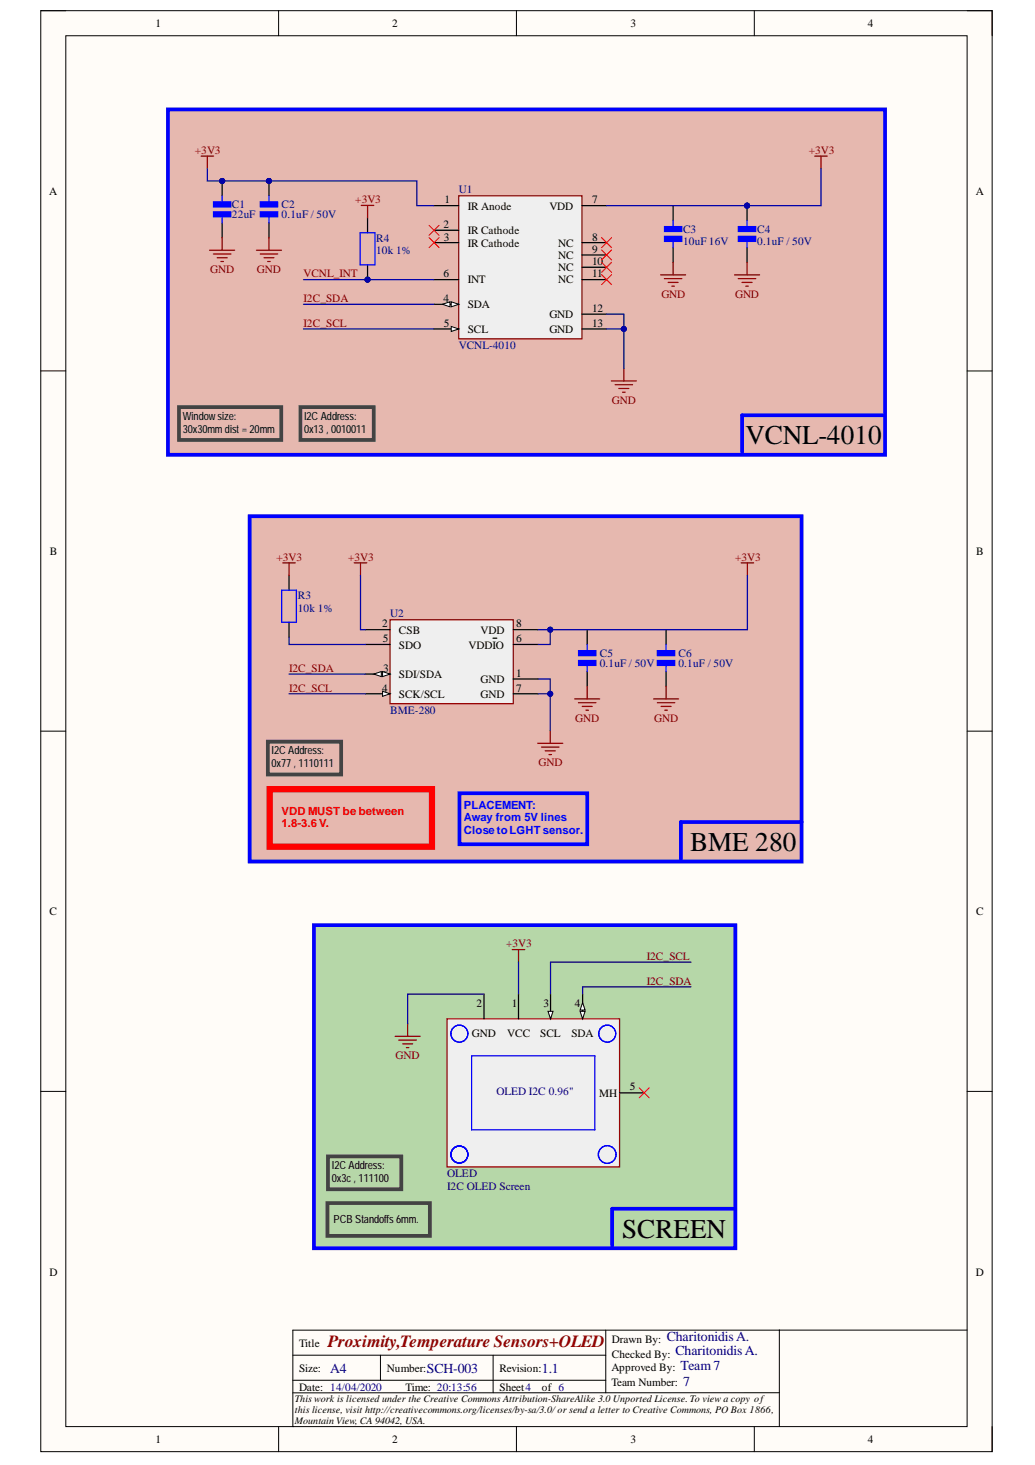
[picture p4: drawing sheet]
<svg xmlns="http://www.w3.org/2000/svg" width="210mm" height="297mm" viewBox="0 0 210 297" stroke-linecap="round" stroke-linejoin="round" font-family="sans-serif">
<defs><g id="words">
<g font-size="5.5">
<text x="151.2" y="90.1">VCNL-4010</text>
<text x="140" y="172.6">BME 280</text>
<text x="126.2" y="251">SCREEN</text>
</g>
<text font-size="3.5" fill="#800000" x="66.5" y="273.1">Proximity,Temperature Sensors+OLED</text>
<g font-size="2.8" fill="#000080">
<text x="135.2" y="271.9">CharitonidisA.</text>
<text x="137" y="274.7">CharitonidisA.</text>
<text x="67" y="278.3">A4</text>
<text x="86.6" y="278.3">SCH-003</text>
<text x="109.9" y="278.3">1.1</text>
<text x="138" y="277.7">Team7</text>
<text x="138.5" y="281">7</text>
</g>
<g font-size="2.3">
<text x="31.5" y="5.5">1</text>
<text x="79.6" y="5.5">2</text>
<text x="127.9" y="5.5">3</text>
<text x="176" y="5.5">4</text>
<text x="10" y="39.5">A</text>
<text x="90.1" y="41.2">1</text>
<text x="120.1" y="41.2">7</text>
<text x="197.9" y="39.5">A</text>
<text x="90" y="46.2">2</text>
<text x="94.9" y="42.5">IR Anode</text>
<text x="94.9" y="47.5">IR Cathode</text>
<text x="111.4" y="42.5">VDD</text>
<text x="90" y="48.8">3</text>
<text x="94.9" y="50">IR Cathode</text>
<text x="113.2" y="50">NC</text>
<text x="113.2" y="52.5">NC</text>
<text x="120.1" y="48.8">8</text>
<text x="120.1" y="51.2">9</text>
<text x="120.1" y="53.8">10</text>
<text x="90" y="56.2">6</text>
<text x="94.9" y="57.5">INT</text>
<text x="113.2" y="55">NC</text>
<text x="113.2" y="57.5">NC</text>
<text x="120.1" y="56.2">11</text>
<text x="90" y="61.3">4</text>
<text x="94.9" y="62.5">SDA</text>
<text x="111.4" y="64.5">GND</text>
<text x="120.1" y="63.2">12</text>
<text x="90" y="66.3">5</text>
<text x="94.9" y="67.5">SCL</text>
<text x="111.4" y="67.5">GND</text>
<text x="120.1" y="66.3">13</text>
<text x="37.1" y="85.2">Windowsize:</text>
<text x="37.1" y="87.7">30x30mmdist = 20mm</text>
<text x="61.7" y="85.2">I2C Address:</text>
<text x="61.7" y="87.7">0x13, 0010011</text>
<text x="10.1" y="112.6">B</text>
<text x="198" y="112.6">B</text>
<text x="77.5" y="127.2">2</text>
<text x="77.6" y="130.2">5</text>
<text x="80.9" y="128.5">CSB</text>
<text x="80.9" y="131.5">SDO</text>
<text x="95" y="131.5">VDDIO</text>
<text x="97.5" y="128.5">VDD</text>
<text x="104.7" y="130.2">6</text>
<text x="104.7" y="127.2">8</text>
<text x="77.7" y="136.2">3</text>
<text x="80.9" y="137.5">SDI/SDA</text>
<text x="104.7" y="137.2">1</text>
<text x="77.5" y="140.2">4</text>
<text x="80.9" y="141.5">SCK/SCL</text>
<text x="97.5" y="138.5">GND</text>
<text x="97.5" y="141.5">GND</text>
<text x="104.7" y="140.2">7</text>
<text x="55.1" y="153">I2C Address:</text>
<text x="55.1" y="155.6">0x77 , 1110111</text>
<text x="10.1" y="185.6">C</text>
<text x="198" y="185.6">C</text>
<text x="96.6" y="204.1">2</text>
<text x="103.8" y="204.1">1</text>
<text x="110.2" y="204.1">3</text>
<text x="116.6" y="204.1">4</text>
<text x="95.7" y="210.2">GND</text>
<text x="102.9" y="210.2">VCC</text>
<text x="109.5" y="210.2">SCL</text>
<text x="115.9" y="210.2">SDA</text>
<text x="127.7" y="221.1">5</text>
<text x="121.5" y="222.4">MH</text>
<text x="67.3" y="237.1">I2C Address:</text>
<text x="67.3" y="239.7">0x3c , 111100</text>
<text x="67.7" y="248.1">PCB Standoffs 6mm.</text>
<text x="10.1" y="258.6">D</text>
<text x="197.9" y="258.6">D</text>
<text x="60.6" y="273.1">Title</text>
<text x="124.1" y="272.3">Drawn By:</text>
<text x="124.1" y="275.4">Checked By:</text>
<text x="60.6" y="278.1">Size:</text>
<text x="60.6" y="282">Date: 14/04/2020</text>
<text x="78.5" y="278.1">Number:</text>
<text x="82.3" y="282">Time: 20:13:56</text>
<text x="101.3" y="278.1">Revision:</text>
<text x="101.3" y="282">Sheet4</text>
<text x="109.9" y="282">of 6</text>
<text x="124" y="278.1">Approved By:</text>
<text x="124" y="281.1">Team Number:</text>
<text x="31.5" y="292.6">1</text>
<text x="79.6" y="292.6">2</text>
<text x="127.9" y="292.6">3</text>
<text x="176" y="292.6">4</text>
</g>
<g font-size="2.3" fill="#800000">
<text x="39.5" y="31.2">+3V3</text>
<text x="164" y="31.2">+3V3</text>
<text x="72" y="41.2">+3V3</text>
<text x="42.7" y="55.4">GND</text>
<text x="52.1" y="55.4">GND</text>
<text x="61.6" y="56.2">VCNL_INT</text>
<text x="61.6" y="61.3">I2C_SDA</text>
<text x="134.1" y="60.3">GND</text>
<text x="149.1" y="60.3">GND</text>
<text x="61.6" y="66.3">I2C_SCL</text>
<text x="124.1" y="81.9">GND</text>
<text x="56.1" y="113.7">+3V3</text>
<text x="70.6" y="113.7">+3V3</text>
<text x="149.1" y="113.7">+3V3</text>
<text x="58.6" y="136.2">I2C_SDA</text>
<text x="58.6" y="140.2">I2C_SCL</text>
<text x="116.6" y="146.3">GND</text>
<text x="132.7" y="146.3">GND</text>
<text x="109.2" y="155.3">GND</text>
<text x="102.6" y="192.1">+3V3</text>
<text x="131.2" y="194.6">I2C_SCL</text>
<text x="131.2" y="199.6">I2C_SDA</text>
<text x="80.2" y="214.8">GND</text>
</g>
<g font-size="2.3" fill="#000080">
<text x="93.1" y="39.2">U1</text>
<text x="47" y="42.3">C1</text>
<text x="47" y="44.2">22uF</text>
<text x="57.1" y="42.3">C2</text>
<text x="57.1" y="44.2">0.1uF / 50V</text>
<text x="138.5" y="47.2">C3</text>
<text x="153.6" y="47.2">C4</text>
<text x="76.3" y="49">R4</text>
<text x="76.3" y="51.6">10k 1%</text>
<text x="138.5" y="49.7">10uF 16V</text>
<text x="153.6" y="49.7">0.1uF / 50V</text>
<text x="93.1" y="70.7">VCNL-4010</text>
<text x="60.4" y="121.5">R3</text>
<text x="60.4" y="124.1">10k 1%</text>
<text x="79.1" y="125.2">U2</text>
<text x="121.6" y="133.2">C5</text>
<text x="121.6" y="135.2">0.1uF / 50V</text>
<text x="137.6" y="133.2">C6</text>
<text x="137.6" y="135.2">0.1uF / 50V</text>
<text x="79.1" y="144.8">BME-280</text>
<text x="100.7" y="222.1">OLED I2C 0.96&quot;</text>
<text x="90.7" y="238.7">OLED</text>
<text x="90.7" y="241.2">I2C OLED Screen</text>
</g>
<g font-size="2.3" fill="#f00">
<text x="57.1" y="165.1">VDD MUST be between</text>
<text x="57.1" y="167.7">1.8-3.6 V.</text>
</g>
<g font-size="2.3" fill="#00f">
<text x="94.1" y="164">PLACEMENT:</text>
<text x="94.1" y="166.5">Away from 5V lines</text>
<text x="94.1" y="169">Close toLGHT sensor.</text>
</g>
<g font-size="2">
<text x="59.8" y="284.2">This work is licensed under the Creative Commons Attribution-ShareAlike 3.0 Unported License. To view a copy of</text>
<text x="59.8" y="286.5">this license, visit http://creativecommons.org/licenses/by-sa/3.0/or send a letter to Creative Commons, PO Box 1866,</text>
<text x="59.8" y="288.8">Mountain View, CA 94042, USA.</text>
</g>
</g></defs>
<path d="M8.3 2.2h192.9v292.1h-192.9z" fill-rule="evenodd" fill="#fffcf8"/>
<path d="M8.3 2.2h192.9v292.1h-192.9z" fill="none" stroke="#000" stroke-width=".2"/>
<path d="M13.3 7.2h182.8v282.1h-182.8z" fill-rule="evenodd" fill="#fffcf8"/>
<g fill="none" stroke="#000" stroke-width=".2">
<path d="M8.3 2.2h5M13.3 7.2h182.8v282.1h-182.8zM56.5 2.2v5M104.7 2.2v5M153 2.2v5M196.1 2.2h5.1v5M8.3 75.2h5M196.1 75.2h5.1M8.3 148.2h5M196.1 148.2h5.1M8.3 221.3h5M196.1 221.3h5.1"/>
<path d="M59.4 274.8h63.5M59.4 279.9h63.5M77.2 274.8v5.1M100 274.8v7.6M122.9 269.7v12.7M158.1 269.7v19.6M196.1 269.7h-136.7v19.6h.1M56.5 289.3v5M104.7 289.3v5M153 289.3v5M158.1 282.4h-98.7M201.2 289.3v5"/>
</g>
<path d="M50.6 104.7h112v70h-112z" fill-rule="evenodd" fill="#e6b8af"/>
<path d="M50.6 104.7h112v70h-112z" fill="none" stroke="#00f" stroke-width=".76"/>
<path d="M79.1 125.7h25v17h-25z" fill-rule="evenodd" fill="#efefef"/>
<path d="M79.1 125.7h25v17h-25z" fill="none" stroke="#800000" stroke-width=".25"/>
<path d="M74.1 127.7h5M74.1 136.7h5M104.1 137.7h5" fill="none" stroke="#000" stroke-width=".25"/>
<path d="M77.6 136.2l1.5 .5-1.5 .5z" fill="#f8fcff"/>
<path d="M77.6 136.2l1.5 .5-1.5 .5z" fill="none" stroke="#000" stroke-width=".2"/>
<path d="M75.8 136.7l1.5-.5v1z" fill="#f8fcff"/>
<path d="M75.8 136.7l1.5-.5v1z" fill="none" stroke="#000" stroke-width=".2"/>
<path d="M74.1 140.7h5" fill="none" stroke="#000" stroke-width=".25"/>
<path d="M77.6 140.2l1.5 .5-1.5 .5z" fill="#f8fcff"/>
<path d="M77.6 140.2l1.5 .5-1.5 .5z" fill="none" stroke="#000" stroke-width=".2"/>
<path d="M58.6 116.7v3M58.6 126.2v3M74.1 130.7h5M100 129.4h.7M104.1 130.7h5M104.1 127.7h5M119.1 127.7v3M119.1 136.2v3M135.1 127.7v3M135.1 136.2v3M104.1 140.7h5" fill="none" stroke="#000" stroke-width=".25"/>
<path d="M57.1 119.7h3v6.5h-3zM119.1 130.7v1.5M119.1 134.7v1.5M135.1 130.7v1.5M135.1 134.7v1.5" fill="none" stroke="#00f" stroke-width=".25"/>
<g fill="none" stroke="#800000" stroke-width=".25">
<path d="M57.3 114.1h2.6M58.6 114.1v2.6M71.8 114.1h2.6M73.1 114.1v2.6M150.3 114.1h2.5M151.6 114.1v2.6M119.1 139.2v2.5M135.1 139.2v2.5M109.1 150.7h5M109.8 151.5h3.6M110.6 152.2h2M111.3 153h.5"/>
<path d="M111.6 148.2v2.5M116.5 141.7h5.1M117.3 142.5h3.6M118.1 143.2h2M118.8 144h.5M132.5 141.7h5.1M133.3 142.5h3.6M134.1 143.2h2M134.8 144h.5"/>
</g>
<path d="M117.6 134.2h3v.5h-3zM117.6 132.2h3v.5h-3zM133.6 134.2h3v.5h-3zM133.6 132.2h3v.5h-3zM93.2 160.8h25.9v10.4h-25.9zM138.1 166.7h24.5M138.1 166.7v7.5" fill="none" stroke="#00f" stroke-width=".76"/>
<path d="M54.7 160h32.9v11.7h-32.9z" fill="none" stroke="#f00" stroke-width="1.3"/>
<path d="M34.1 22.2h145.4v70h-145.4z" fill-rule="evenodd" fill="#e6b8af"/>
<path d="M34.1 22.2h145.4v70h-145.4z" fill="none" stroke="#00f" stroke-width=".76"/>
<path d="M93 39.7h25v29h-25z" fill-rule="evenodd" fill="#efefef"/>
<path d="M93 39.7h25v29h-25z" fill="none" stroke="#800000" stroke-width=".25"/>
<path d="M88 41.7h5M88 46.7h5M88 49.2h5M88 61.7h5" fill="none" stroke="#000" stroke-width=".25"/>
<path d="M91.5 61.2l1.5 .5-1.5 .5z" fill="#f8fcff"/>
<path d="M91.5 61.2l1.5 .5-1.5 .5z" fill="none" stroke="#000" stroke-width=".2"/>
<path d="M89.7 61.7l1.6-.5v1z" fill="#f8fcff"/>
<path d="M89.7 61.7l1.6-.5v1z" fill="none" stroke="#000" stroke-width=".2"/>
<path d="M88 66.7h5" fill="none" stroke="#000" stroke-width=".25"/>
<path d="M91.5 66.2l1.5 .5-1.5 .5z" fill="#f8fcff"/>
<path d="M91.5 66.2l1.5 .5-1.5 .5z" fill="none" stroke="#000" stroke-width=".2"/>
<path d="M88 56.7h5M118 56.7h5M118 41.7h5M118 49.2h5M118 51.7h5M118 54.2h5M136.5 41.7v3M136.5 50.2v3M118 63.7h5M118 66.7h5" fill="none" stroke="#000" stroke-width=".25"/>
<path d="M87 45.7l2 2M87 48.2l2 2M89 45.7l-2 2M89 48.2l-2 2M122 48.2l2 2M122 50.7l2 2M122 53.2l2 2M122 55.7l2 2M124 48.2l-2 2M124 50.7l-2 2M124 53.2l-2 2M124 55.7l-2 2" fill="none" stroke="#f00" stroke-width=".2"/>
<path d="M165.2 31.7h2.6M166.5 31.7v2.5M124 77.2h5.1M124.7 78h3.6M125.5 78.8h2M126.3 79.5h.5M126.5 74.7v2.5" fill="none" stroke="#800000" stroke-width=".25"/>
<path d="M135 48.2h3v.5h-3zM135 46.2h3v.5h-3z" fill="none" stroke="#00f" stroke-width=".76"/>
<path d="M136.5 44.7v1.5M136.5 48.7v1.5" fill="none" stroke="#00f" stroke-width=".25"/>
<circle cx="151.5" cy="41.7" r=".51" fill="#000080"/>
<circle cx="151.5" cy="41.7" r=".51" fill="none" stroke="#000080" stroke-width=".2"/>
<path d="M151.5 41.7v3" fill="none" stroke="#000" stroke-width=".25"/>
<circle cx="151.5" cy="41.7" r=".51" fill="#000080"/>
<circle cx="151.5" cy="41.7" r=".51" fill="none" stroke="#000080" stroke-width=".2"/>
<path d="M151.5 50.2v3" fill="none" stroke="#000" stroke-width=".25"/>
<path d="M150 46.2h3v.5h-3zM150 48.2h3v.5h-3z" fill="none" stroke="#00f" stroke-width=".76"/>
<path d="M151.5 44.7v1.5M151.5 48.7v1.5" fill="none" stroke="#00f" stroke-width=".25"/>
<path d="M134 55.7h5M134.7 56.5h3.6M135.5 57.3h2M136.3 58h.5M136.5 53.2v2.5M149 55.7h5M149.7 56.5h3.6M150.5 57.3h2M151.3 58h.5M151.5 53.2v2.5" fill="none" stroke="#800000" stroke-width=".25"/>
<circle cx="54.5" cy="36.7" r=".51" fill="#000080"/>
<circle cx="54.5" cy="36.7" r=".51" fill="none" stroke="#000080" stroke-width=".2"/>
<path d="M54.5 36.7v3M54.5 45.2v3" fill="none" stroke="#000" stroke-width=".25"/>
<circle cx="54.5" cy="36.7" r=".51" fill="#000080"/>
<circle cx="54.5" cy="36.7" r=".51" fill="none" stroke="#000080" stroke-width=".2"/>
<path d="M53 43.2h3v.5h-3zM53 41.2h3v.5h-3z" fill="none" stroke="#00f" stroke-width=".76"/>
<path d="M54.5 39.7v1.5M54.5 43.7v1.5" fill="none" stroke="#00f" stroke-width=".25"/>
<path d="M52 50.7h5.1M52.8 51.5h3.5M53.5 52.3h2.1M54.3 53h.5M54.5 48.2v2.5" fill="none" stroke="#800000" stroke-width=".25"/>
<circle cx="74.5" cy="56.7" r=".51" fill="#000080"/>
<circle cx="74.5" cy="56.7" r=".51" fill="none" stroke="#000080" stroke-width=".2"/>
<path d="M74.5 53.7v3" fill="none" stroke="#000" stroke-width=".25"/>
<circle cx="74.5" cy="56.7" r=".51" fill="#000080"/>
<circle cx="74.5" cy="56.7" r=".51" fill="none" stroke="#000080" stroke-width=".2"/>
<path d="M74.5 44.2v3" fill="none" stroke="#000" stroke-width=".25"/>
<path d="M73 47.2h3v6.5h-3z" fill="none" stroke="#00f" stroke-width=".25"/>
<path d="M73.3 41.7h2.5M74.5 41.7v2.5" fill="none" stroke="#800000" stroke-width=".25"/>
<circle cx="45.1" cy="36.7" r=".51" fill="#000080"/>
<circle cx="45.1" cy="36.7" r=".51" fill="none" stroke="#000080" stroke-width=".2"/>
<path d="M45.1 36.7v3M45.1 45.2v3" fill="none" stroke="#000" stroke-width=".25"/>
<circle cx="45.1" cy="36.7" r=".51" fill="#000080"/>
<circle cx="45.1" cy="36.7" r=".51" fill="none" stroke="#000080" stroke-width=".2"/>
<path d="M43.6 43.2h3v.5h-3zM43.6 41.2h3v.5h-3zM179 84.2h-28.5v7.5" fill="none" stroke="#00f" stroke-width=".76"/>
<path d="M45.1 39.7v1.5M45.1 43.7v1.5" fill="none" stroke="#00f" stroke-width=".25"/>
<path d="M40.8 31.7h2.5M42.1 31.7v2.5M42.5 50.7h5.1M43.3 51.5h3.5M44 52.3h2.1M44.8 53h.5M45.1 48.2v2.5" fill="none" stroke="#800000" stroke-width=".25"/>
<path d="M36.3 82.5h20.7v6.7h-20.7z" fill="none" stroke="#434343" stroke-width=".76"/>
<path d="M63.7 187.6h85.4v65.5h-85.4z" fill-rule="evenodd" fill="#b6d7a8"/>
<path d="M63.7 187.6h85.4v65.5h-85.4z" fill="none" stroke="#00f" stroke-width=".76"/>
<path d="M90.7 206.6h35v30h-35z" fill-rule="evenodd" fill="#efefef"/>
<path d="M90.7 206.6h35v30h-35z" fill="none" stroke="#980000" stroke-width=".25"/>
<path d="M98.2 201.6v5M105.2 201.6v5M111.7 201.6v5" fill="none" stroke="#000" stroke-width=".25"/>
<path d="M111.1 205.1h1.1l-.5 1.5z" fill="#f8fcff"/>
<path d="M111.1 205.1h1.1l-.5 1.5z" fill="none" stroke="#000" stroke-width=".2"/>
<path d="M118.2 201.6v5" fill="none" stroke="#000" stroke-width=".25"/>
<path d="M117.6 205.1h1.1l-.5 1.5z" fill="#f8fcff"/>
<path d="M117.6 205.1h1.1l-.5 1.5z" fill="none" stroke="#000" stroke-width=".2"/>
<path d="M118.2 203.3l.5 1.5h-1.1z" fill="#f8fcff"/>
<path d="M118.2 203.3l.5 1.5h-1.1z" fill="none" stroke="#000" stroke-width=".2"/>
<g fill="none" stroke="#00f" stroke-width=".25">
<path d="M95.7 214.1h24.9v15h-24.9z"/>
<circle cx="93.2" cy="209.6" r="1.72"/>
<circle cx="123.1" cy="209.6" r="1.72"/>
<circle cx="123.2" cy="209.6" r="1.72"/>
<circle cx="93.2" cy="234.1" r="1.72"/>
<circle cx="123.1" cy="234.1" r="1.8"/>
</g>
<path d="M125.7 221.6h4.9" fill="none" stroke="#000" stroke-width=".25"/>
<path d="M103.9 192.5h2.5M105.2 192.5v2.6M80.1 210.1h5.1M80.9 210.9h3.5M81.7 211.6h2M82.4 212.4h.5M82.7 207.6v2.5" fill="none" stroke="#800000" stroke-width=".25"/>
<path d="M148.6 245.1h-24.4v7.5" fill="none" stroke="#00f" stroke-width=".76"/>
<path d="M66.4 243.9h20.8v6.7h-20.8z" fill="none" stroke="#434343" stroke-width=".76"/>
<path d="M129.6 220.6l2.1 2M131.7 220.6l-2.1 2" fill="none" stroke="#f00" stroke-width=".2"/>
<path d="M42.1 34.2v2.5h42.4v5h3.5M140.1 200.1h-21.9v1.5" fill="none" stroke="#000080" stroke-width=".25"/>
<circle cx="54.5" cy="36.7" r=".51" fill="#000080"/>
<circle cx="54.5" cy="36.7" r=".51" fill="none" stroke="#000080" stroke-width=".2"/>
<circle cx="45.1" cy="36.7" r=".51" fill="#000080"/>
<circle cx="45.1" cy="36.7" r=".51" fill="none" stroke="#000080" stroke-width=".2"/>
<path d="M61.5 56.7h26.5M61.5 66.7h26.5M61.5 61.7h26.5M58.6 136.7h15.5M58.6 129.2v1.5h15.5M58.6 140.7h15.5" fill="none" stroke="#000080" stroke-width=".25"/>
<circle cx="74.5" cy="56.7" r=".51" fill="#000080"/>
<circle cx="74.5" cy="56.7" r=".51" fill="none" stroke="#000080" stroke-width=".2"/>
<path d="M73.1 116.7v11h1M109.1 140.7h2.5M98.2 201.6h-15.5v6" fill="none" stroke="#000080" stroke-width=".25"/>
<circle cx="111.6" cy="140.7" r=".51" fill="#000080"/>
<circle cx="111.6" cy="140.7" r=".51" fill="none" stroke="#000080" stroke-width=".2"/>
<path d="M109.1 137.7h2.5v10.5" fill="none" stroke="#000080" stroke-width=".25"/>
<circle cx="111.6" cy="140.7" r=".51" fill="#000080"/>
<circle cx="111.6" cy="140.7" r=".51" fill="none" stroke="#000080" stroke-width=".2"/>
<path d="M109.1 127.7h2.5v3h-2.5" fill="none" stroke="#000080" stroke-width=".25"/>
<circle cx="111.6" cy="127.7" r=".51" fill="#000080"/>
<circle cx="111.6" cy="127.7" r=".51" fill="none" stroke="#000080" stroke-width=".2"/>
<path d="M151.6 116.7v11h-40" fill="none" stroke="#000080" stroke-width=".25"/>
<circle cx="111.6" cy="127.7" r=".51" fill="#000080"/>
<circle cx="111.6" cy="127.7" r=".51" fill="none" stroke="#000080" stroke-width=".2"/>
<path d="M123 66.7h3.5M140.1 195.1h-28.4v6.5" fill="none" stroke="#000080" stroke-width=".25"/>
<circle cx="126.5" cy="66.7" r=".51" fill="#000080"/>
<circle cx="126.5" cy="66.7" r=".51" fill="none" stroke="#000080" stroke-width=".2"/>
<path d="M123 63.7h3.5v11" fill="none" stroke="#000080" stroke-width=".25"/>
<circle cx="126.5" cy="66.7" r=".51" fill="#000080"/>
<circle cx="126.5" cy="66.7" r=".51" fill="none" stroke="#000080" stroke-width=".2"/>
<path d="M166.5 34.2v7.5h-43.5" fill="none" stroke="#000080" stroke-width=".25"/>
<circle cx="151.5" cy="41.7" r=".51" fill="#000080"/>
<circle cx="151.5" cy="41.7" r=".51" fill="none" stroke="#000080" stroke-width=".2"/>
<path d="M105.2 195.1v6.5" fill="none" stroke="#000080" stroke-width=".25"/>
<path d="M60.9 82.5h14.9v6.7h-14.9zM54.3 150.4h14.9v6.6h-14.9zM66.5 234.5h14.9v6.6h-14.9z" fill="none" stroke="#434343" stroke-width=".76"/>
<use href="#words"/>
</svg>
